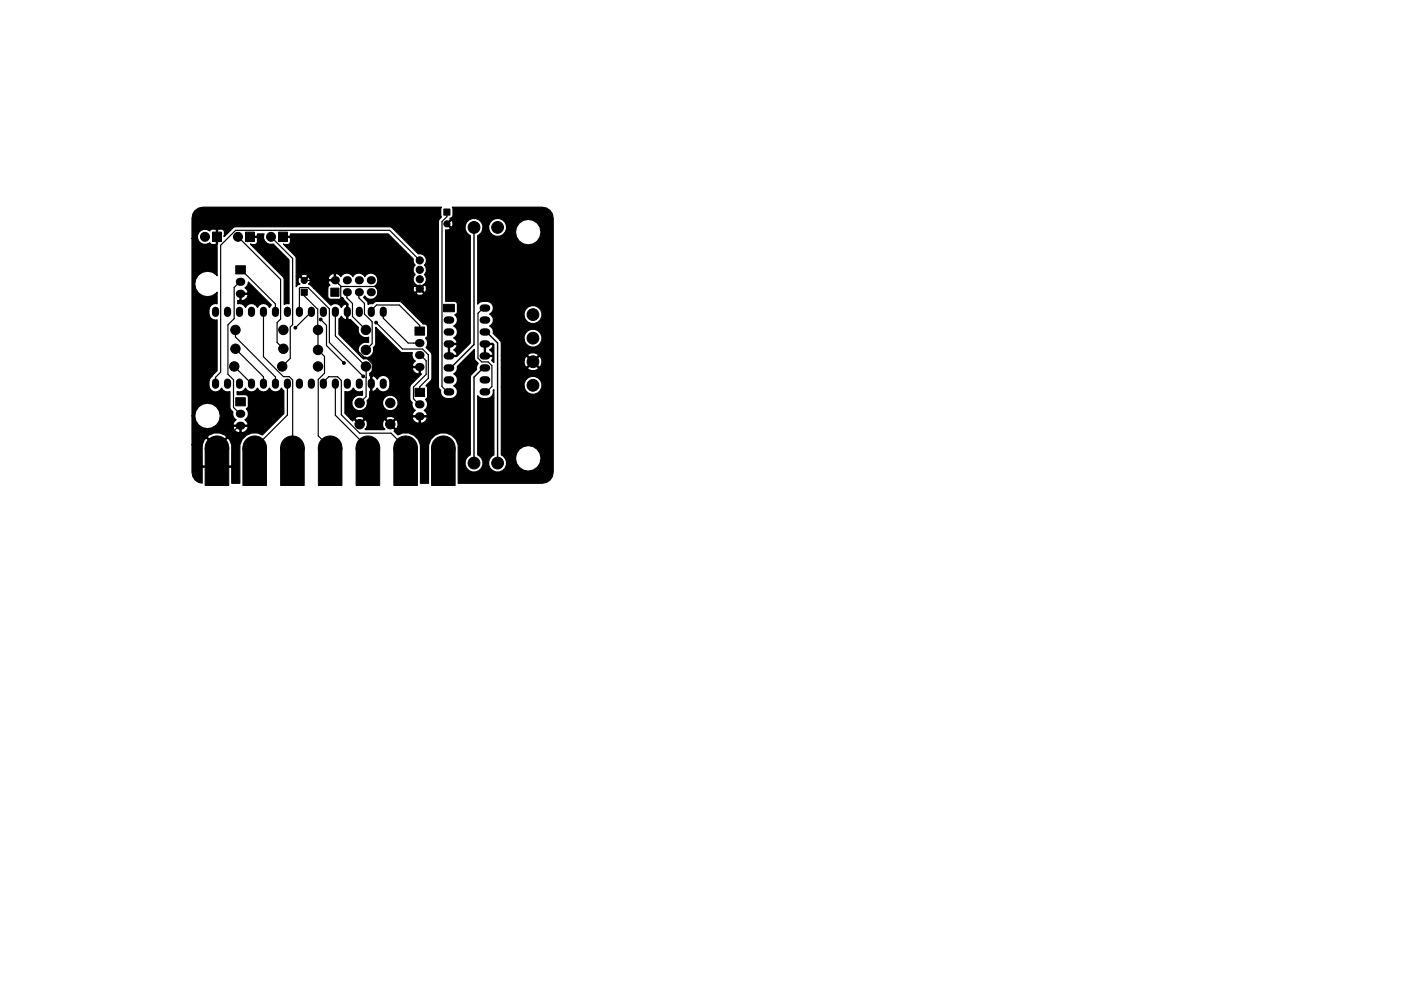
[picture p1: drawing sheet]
<svg xmlns="http://www.w3.org/2000/svg" width="297mm" height="210mm" viewBox="0 0 297 210" stroke-linecap="round" stroke-linejoin="round" font-family="sans-serif">
<g fill="none" stroke="#000" stroke-width="1.5">
<path d="M45.7 65.8v.7M48.2 65.8v.7M50.8 65.8v.7M53.3 65.8v.7M55.9 65.8v.7M58.4 65.8v.7M60.9 65.8v.7M63.5 65.8v.7M66 65.8v.7M68.6 65.8v.7M71.1 65.8v.7M73.6 65.8v.7"/>
<path d="M76.2 65.8v.7M78.7 65.8v.7M81.3 65.8v.7M45.7 81.1v.6M48.2 81.1v.6M50.8 81.1v.6M53.3 81.1v.6M55.9 81.1v.6M58.4 81.1v.6M60.9 81.1v.6M63.5 81.1v.6M66 81.1v.6"/>
<path d="M68.6 81.1v.6M71.1 81.1v.6M73.6 81.1v.6M76.2 81.1v.6M78.7 81.1v.6M81.3 81.1v.6"/>
</g>
<g fill="#000" stroke="#000" stroke-width=".21">
<path d="M45 49.2h2v2h-2zM50 56.4h2v1.7h-2zM52 49.2h2v2h-2zM59 49.2h2v2h-2zM94.1 44.3h1.3v1.3h-1.3zM63.9 61.3h1.2v1.3h-1.2zM70.1 61.1h1.8v1.8h-1.8zM88 69.4h2v1.7h-2zM94 64.6h2.3v1.5h-2.3zM50 84.4h2v1.7h-2zM88 82.4h2v1.7h-2zM43.5 95h5v8h-5z"/>
<path d="M51.5 95h5v8h-5zM59.5 95h5v8h-5zM67.5 95h5v8h-5zM75.5 95h5v8h-5zM83.5 95h5v8h-5zM91.5 95h5v8h-5z"/>
<circle cx="43.5" cy="50.2" r=".95"/>
<circle cx="50.5" cy="50.2" r=".95"/>
<circle cx="57.5" cy="50.2" r=".95"/>
<circle cx="64.5" cy="59.5" r=".65"/>
<circle cx="89" cy="59.2" r=".76"/>
<circle cx="89" cy="55.2" r=".76"/>
<circle cx="89" cy="57.2" r=".76"/>
<circle cx="94.7" cy="47.5" r=".65"/>
<circle cx="100.5" cy="48.2" r="1.25"/>
<circle cx="105.5" cy="48.2" r="1.25"/>
<circle cx="49.7" cy="77.7" r="1"/>
<circle cx="49.9" cy="70" r="1"/>
<circle cx="49.9" cy="74" r="1"/>
<circle cx="59.8" cy="77.7" r="1"/>
<circle cx="60.1" cy="70" r="1"/>
<circle cx="60.1" cy="74" r="1"/>
<circle cx="62.6" cy="69.5" r=".3"/>
<circle cx="67.4" cy="77.7" r="1"/>
<circle cx="67.4" cy="74.2" r="1"/>
<circle cx="67.4" cy="70" r="1"/>
<circle cx="68" cy="67.8" r=".3"/>
<circle cx="72.9" cy="77" r=".3"/>
<circle cx="77" cy="79.8" r=".3"/>
<circle cx="77.6" cy="77.7" r="1"/>
<circle cx="77.6" cy="74.2" r="1"/>
<circle cx="77.6" cy="70" r="1"/>
<circle cx="79.7" cy="68.4" r=".3"/>
<circle cx="89" cy="61.2" r=".76"/>
<circle cx="113" cy="66.7" r="1.25"/>
<circle cx="113" cy="76.7" r="1.25"/>
<circle cx="113" cy="71.7" r="1.25"/>
<circle cx="46" cy="95" r="2.5"/>
<circle cx="54" cy="95" r="2.5"/>
<circle cx="62" cy="95" r="2.5"/>
<circle cx="70" cy="95" r="2.5"/>
<circle cx="76.2" cy="85.5" r="1"/>
<circle cx="76.2" cy="90" r="1"/>
<circle cx="78" cy="95" r="2.5"/>
<circle cx="82.8" cy="90" r="1"/>
<circle cx="82.8" cy="85.5" r="1"/>
<circle cx="86" cy="95" r="2.5"/>
<circle cx="94" cy="95" r="2.5"/>
<circle cx="100.5" cy="98.2" r="1.25"/>
<circle cx="105.5" cy="98.2" r="1.25"/>
<circle cx="113" cy="81.7" r="1.25"/>
</g>
<path d="M50.8 59.8h.4M50.8 62.3h.4M88.8 72.8h.4M88.8 75.3h.4M88.8 77.9h.4M50.8 87.8h.4M50.8 90.3h.4M88.8 85.8h.4M88.8 88.3h.4" fill="none" stroke="#000" stroke-width="1.7"/>
<g fill="none" stroke="#000" stroke-width="1.6">
<path d="M94.8 67.9h.7M94.8 70.4h.7M94.8 73h.7M94.8 75.5h.7M94.8 78.1h.7M102.5 67.9h.7M102.5 70.4h.7M102.5 73h.7M102.5 75.5h.7M102.5 78.1h.7M102.5 65.4h.7M94.8 80.6h.7"/>
<path d="M94.8 83.1h.7M102.5 80.6h.7M102.5 83.1h.7"/>
</g>
<g fill="#000">
<circle cx="71" cy="59.5" r=".86"/>
<circle cx="73.5" cy="59.5" r=".86"/>
<circle cx="76.1" cy="59.5" r=".86"/>
<circle cx="78.6" cy="59.5" r=".86"/>
<circle cx="73.5" cy="62" r=".86"/>
<circle cx="76.1" cy="62" r=".86"/>
<circle cx="78.6" cy="62" r=".86"/>
</g>
<g fill="none" stroke="#000" stroke-width=".25">
<path d="M50.5 50.2l9 9.1v8.4l-.7 .7v4.3l1.3 1.3M51 57.2h.2l7.2 7.3v1.7M51 59.8l-1.4 1.2v6.6l-1.3 1.3v10.5l1.2 1.2v5.9l1.5 1.3M57.5 50.2l4.5 4.6v14.1l-.5 .5v6.6l-1.7 1.7M64.5 59.5h6.5l1.4 1.3M89 55.2l-6.4-6.3h-32.6l-3.2 3.1v27l-1.1 1v1.4M94.7 45v1l-1 1v35l1.1 1.1h.4M49.7 77.7l3.6 3.7M49.9 70v1.5l8.5 8.5v1.4M49.9 74l6 5.9v1.5M55.9 66.2v9.5l4.2 4.2h1.2l.8 .7-.1 18.4M63.5 66.2v-5l.1-.2h1.7l4.5 4.5v7.2l7.2 7.1"/>
<path d="M64.5 62v.8l2.9 2.8v8.6l1.4 1.4v3.6l-1.3 1.3v12l2.5 2.5v4M66 66.2l-3.4 3.3M68 67.8l1.2 1.2v4.3l3.7 3.7M71.1 66.2v5.1l6.5 6.5v6.3l-1.4 1.4M71.9 60.3h.1M72.4 60.8l-.2 2.6 1.4 1.4v7.4l3.6 3.6h.3l1.4 1.4v2.6l-.2 .2v7.5l-2.5 2.5M72.4 60.8h16.1l.5 .4M73.5 62v1.2l1.2 1.2v2.7l2.9 2.9M76.1 62v1.2l1.2 1.2v2.2l1.6 1.7v4.6l-1.3 1.3M78.7 66.2v-.4l1.1-1.1h4.9l4.3 4.4v1.1M78.9 77.9h10.1M79.7 68.4l5.7 5.7h4.2l1.2 1.2v4.9l-1.8 1.9v1.1"/>
<path d="M81.3 66.2v1.3l5.2 5.3h2.5M89 75.3l1.4 1.2v2.9l-2.7 2.7v2.5l1.3 1.2M95.2 73v2.5M102.8 73v2.5M102.8 65.4h-.3l-1.2 1.1v9.5l.8 .8h1.4l.8 .8v4.4l-1.1 1.1h-.4M51 90.3h-.3l-4.7 4.7v4M60.9 81.4v6.7l-6.9 6.9v4M68.6 81.4v-.3l1.1-1.2h1.9l.8 .8v7.3l3.9 3.9h6.6l3.1 3.1v4M71.1 81.4v6.7l6.9 6.9v4M89 88.3h-4.6l-1.6 1.7-1.3-1.2h-4M94 95v4"/>
</g>
<path d="M100.5 48.2v24.9l-5 5h-.3M102.8 78.1h-.3l-2 1.9v18.2M102.8 70.4h.4l2.3 2.4v25.4" fill="none" stroke="#000" stroke-width=".3"/>
<path d="M52.9 50.1h1.5l.2-.5h1.4a1.57 1.57 0 0 0 .3 1.7 1.57 1.57 0 0 0 1.6 .5l3.4 3.3v9.4l-.4-.1-.6 .2-.1-5.6-7.1-7.2v-.1l.2 .2 1-.1 .3-.4v-.9l-.2-.1h-1.5zM41.4 44.6l.7-.5 1-.1h50.5l-.1 .3v1.3l.1 .4-.4 .5-.2 .5v35l.4 .8v.3a1.83 1.83 0 0 0 2.7 1.4 1.41 1.41 0 0 0 .9-1.3 1.41 1.41 0 0 0-.8-1.3 1.4 1.4 0 0 0 .8-1.3 1.4 1.4 0 0 0-.8-1.3 1.33 1.33 0 0 0 .7-1.5l3.7-3.7v2.2l.8 .8-.3 .4v.8l-1.2 1.2-.2 .5v16.5a1.9 1.9 0 0 0-.7 2.9 1.9 1.9 0 0 0 3 0 1.9 1.9 0 0 0-.7-2.9v-12.5l.1 .1a2.15 2.15 0 0 0 3.1-.4l.1-.9 .1-.1v13.8a1.91 1.91 0 0 0-.9 2.6 1.91 1.91 0 0 0 2.7 .8 1.91 1.91 0 0 0 .6-2.7h2.2l.2 1.1a2.71 2.71 0 0 0 4.4 .9 2.71 2.71 0 0 0-.9-4.5 2.71 2.71 0 0 0-3.7 2.5h-2.2l-.8-.7v-14.4h4.8a1.92 1.92 0 0 0 3 1.2 1.92 1.92 0 0 0 0-3.1 1.92 1.92 0 0 0-3 1.2v.7h-4.8v-4h5.5a1.41 1.41 0 0 0 2.4 0l-1.2-1.2-1.2 1.2h-5.5v-1.7h4.8v.8l.3 .6 .3 .1 1.1-1.2h.4l1.1 1.2 .3-.1a1.52 1.52 0 0 0-.3-2.2l-1.1 1.1h-.4l-1.1-1.1-.3 .1-.3 .7h-4.8v-1h5.5l1.2 1.2 1.2-1.2a1.41 1.41 0 0 0-2.4 0h-5.5v-2.6l-.3-.7h5.1a1.92 1.92 0 0 0 3 1.2 1.92 1.92 0 0 0 0-3.1 1.92 1.92 0 0 0-3 1.2v.7h-5.1l-1.4-1.4-.1-.8-.7-.7 .4-.3a1.36 1.36 0 0 0 .2-1.8h6.7l.3 .7a1.92 1.92 0 0 0 3.2 0 1.92 1.92 0 0 0-1.2-2.9 1.92 1.92 0 0 0-2.3 2.2h-6.7l-.6-.5 .4-.2a1.42 1.42 0 0 0 .3-1.6 1.42 1.42 0 0 0-1.3-.9 1.72 1.72 0 0 0-1.9 .6v-14.5l.8-.7 .3-.7h1.2a1.91 1.91 0 0 0 1.6 1.5 1.91 1.91 0 0 0 1.9-.9h2.2l.2 1.1a2.71 2.71 0 0 0 4.4 .9 2.71 2.71 0 0 0-.9-4.5 2.71 2.71 0 0 0-3.7 2.5h-2.2l.3-.6a1.92 1.92 0 0 0-1.9-2.3 1.92 1.92 0 0 0-1.9 2.3h-1.2v-.7a1.91 1.91 0 0 0-3.1-1.2 1.91 1.91 0 0 0 .4 3.3v22.8l-2.9 2.9h-1.7v-2.6h.2v2.3h1.5l.1-.2-.3-.6-.4-.4 .4-.3 .3-.5-.1-.3h-1.8l.1-.3 1.7 .1 .1-.3-.3-.5-.4-.4a1.4 1.4 0 0 0 .8-1.3 1.4 1.4 0 0 0-.8-1.2 1.38 1.38 0 0 0 .2-2.4 .63 .63 0 0 0 .6-.7v-1.5l-.2-.5-.5-.2h-1.8v-15.1h.6l.3-.2 .1-.2-.9-.9h.3l.7 .7h.3a.9 .9 0 0 0-.3-1.4l-.7 .7h-.3l.9-.9-.1-.3 .6-.4v-1.6l-.1-.3h19l1 .1 .7 .5 .5 .8 .2 .9v53.9a2.33 2.33 0 0 1-2.4 2.3h-17.8v-7.5a3.1 3.1 0 0 0-3.1-3.2 3.1 3.1 0 0 0-3.1 3.2v7.5h-1.8v-7.6a3.1 3.1 0 0 0-4.7-2.6l-.9-.8 .2-.3-1.1-1.2h.3l1 1 .3-.1a1.26 1.26 0 0 0-.3-1.9l-1 1h-.3l-1-1-.3 .1a1.26 1.26 0 0 0 .3 1.9l-.1 .1h-4l-.1-.1 .3-.1a1.26 1.26 0 0 0-.3-1.9l-1.2 1.2-1.1-1.2-.3 .3-.5-.5h1l.9 1 1-1h4.6l1 1 .9-1v-.1h3.7a1.16 1.16 0 0 0 1.5 1v-1.2h.2v1.2l.3 .1a1.16 1.16 0 0 0 1.1-1.3h-3l-.1 .2h-3.7l-.1-.1a1.26 1.26 0 0 0-1.8 .2h-4.6l-.1-.2a1.26 1.26 0 0 0-1.8 .2h-1l-1.2-1.1v-4.6h1.1l.7-.8 .3 .5a1.33 1.33 0 0 0 1.7 .2l-.2 .9a1.66 1.66 0 0 0-2.1 1.2 1.66 1.66 0 0 0 1.3 2 1.66 1.66 0 0 0 2-1.3h3.2l.3 .6a1.67 1.67 0 0 0 2.7 0 1.67 1.67 0 0 0-1-2.5 1.67 1.67 0 0 0-2 1.9h-3.2l-.1-.8 .5-.6 .1-1.3 .2-.1v-3.2h.2v3.2l.3 .1 .5-.3 .4-.5a1.39 1.39 0 0 0 1.5 .8 1.39 1.39 0 0 0 1.2-1.3 1.54 1.54 0 0 0-.4-1.7 1.54 1.54 0 0 0-1.6-.4l-.7 .8-.4-.5-.5-.3-.5 .1-.2-.1v-.5l.6-.5 .2-.5h8.2a1.49 1.49 0 0 0 1.2 1.2l.3-.2v-1.2h-1.4l-.1 .2h-8.2v-.1a1.64 1.64 0 0 0-2.1-1.9l-5.2-5.2v-3.3l.5-.6 .3 .5 .6 .3 .2-.2v-3.1l-.3-.1-.5 .2-.3 .5-.3-.4a1.38 1.38 0 0 0-1.9 0l-3.7-3.7h3v1.8l.4 .6h2l.4-.2 .2-.2 .3 .2 .2 .4 .8 .9v3.1l.2 .2 .2-.2 1.8 1.8-.1 .2a1.63 1.63 0 0 0 2.2 1.8v1.2a1.65 1.65 0 0 0-2.2 1.4 1.65 1.65 0 0 0 1.8 1.8 1.65 1.65 0 0 0 1.4-2.1l.6-.9v-3.5l5.1 5.2 .6 .2h2a1.42 1.42 0 0 0 .7 1.8l-.5 .4-.2 .5 .1 .2h1.6v1.5l.3 .2-2.4 2.4-.1 2.8 .5 .8a1.38 1.38 0 0 0 .7 1.7l-.5 .3-.2 .6 .1 .2h3l.1-.2-.2-.6-.5-.3 .3-.3a1.49 1.49 0 0 0 0-2.1l.3-.1 .2-.5v-1.7l-.4-.6 1.1-1 .2-.6v-4.9l-.2-.6-1.1-1 .3-.3a1.49 1.49 0 0 0-.4-1.7l.3-.1 .2-.5-.1-2a.78 .78 0 0 0-.9-.4l-4.8-4.7h-5.1l-.8 .4-1 .2v-.5l-.9-1 .3-.3 .2 .3a1.47 1.47 0 0 0 1.5 .4 1.47 1.47 0 0 0 1-1.3h8.1l.1 .3a1.01 1.01 0 0 0 1.5-.3l-.8-.8-.8 .8h-8.1l-.1-.8-.2-.4h7.8l.2 1h.2l.8-.8h.4l.8 .8a.93 .93 0 0 0 0-1.6l-.8 .8h-.4l-.8-.8-.2 .1-.2 .5h-7.8l-.4-.3a1.49 1.49 0 0 0 .3-2.3 1.49 1.49 0 0 0-2.3 .3 1.45 1.45 0 0 0-2.6 0 1.45 1.45 0 0 0-2.5 0l-.5-.5-.4-.2-.3 .1v1.5h-1.4l-.2 .2 .5 .7-.3 .2-.2 .4h-3l-1.1-.9a.87 .87 0 0 0 .3-1.1h3.8l.2 .2h1.2v-1.2a1.09 1.09 0 0 0-1.4 1h-3.8l-.1-.3h-.2l-.9 .9-.9-.9h-.2a.9 .9 0 0 0 .2 1.4l-.5 .3-.3 .3v-2.2h1l.7 .7 .7-.7v-.2a.9 .9 0 0 0-1.4 .2h-1l-.1-4.1-2.6-2.7v-.1l.2 .2 1-.1 .3-.4v-.9l-.2-.1h-1.5v-.3h1.5l.2-.5h20.7l5.3 5.3a1.31 1.31 0 0 0 .4 1.3 1.33 1.33 0 0 0 0 2 1.37 1.37 0 0 0 .5 2.3l.5 .6 .5-.6a1.37 1.37 0 0 0 .5-2.3 1.33 1.33 0 0 0 0-2 1.4 1.4 0 0 0 .2-1.6 1.4 1.4 0 0 0-1.5-.7l-5.5-5.6-.6-.2h-32.6l-.6 .2-1.8 1.9-.2-.1 .2-.1v-.9l-.3-.4-1-.1-.2 .2-.1 9.7a2.69 2.69 0 0 0-3.9-.2 2.69 2.69 0 0 0 0 3.9 2.69 2.69 0 0 0 3.9-.2v2.5l-.3-.1a1.79 1.79 0 0 0-1.3 2.7 1.34 1.34 0 0 0 1.6 .8v10.7l-1 1.3a2.01 2.01 0 0 0 .2 3.2 1.38 1.38 0 0 0 1.8-.8 1.38 1.38 0 0 0 1.8 .8v3.4l.2 .5 .4 .4a1.38 1.38 0 0 0 .7 1.7l-.5 .3-.2 .6 .1 .2h3l.1-.2-.2-.6-.5-.3 .3-.3a1.49 1.49 0 0 0 0-2.1l.3-.1 .2-.5-.1-2-.6-.4h-1.7v-.6h1l.8-.8 .2 .5a1.39 1.39 0 0 0 2.3-.5 1.39 1.39 0 0 0 1.3 .9 1.39 1.39 0 0 0 1.2-.9 1.39 1.39 0 0 0 1.3 .9 1.39 1.39 0 0 0 1.3-.9l.5 .6v4.8l-4.6 4.6a3.1 3.1 0 0 0-4.7 2.7v7.5h-1.8v-3.2l-.1-.2h-6l-.1 .2v3.2l-.8-.1-.7-.5-.5-.8-.2-.9v-5.8h2.2v4.3l.1 .2h6l.1-.2v-3.1a4.4 4.4 0 0 0-.4-2.4l-.5-.3-1.4 1.5h-.3l1.6-1.6a2.66 2.66 0 0 0-4.2 0l1.6 1.6h-.3l-1.4-1.5-.5 .3-.4 1.2h-2.2v-6.2h.6a2.69 2.69 0 0 0 3.8 2.5h4.3a1.16 1.16 0 0 0 1.5 1v-1.2h.2v1.2l.3 .1a1.16 1.16 0 0 0 1.1-1.3h-3l-.1 .2h-4.3l.8-.5a2.71 2.71 0 0 0-.9-4.5 2.71 2.71 0 0 0-3.7 2.5h-.6v-37.6h1.2l.2 .5a1.58 1.58 0 0 0 2.4 .4l.4 .4h.8l.2-.2v-2.9l-.2-.2h-.8l-.4 .4-.1-.1a1.62 1.62 0 0 0-1.8 0 1.62 1.62 0 0 0-.7 1.7h-1.2v-4.3l.2-.9zM52.7 59.8l4.8 4.9-.4 .5a1.39 1.39 0 0 0-1.2-.8 1.39 1.39 0 0 0-1.3 .8 1.39 1.39 0 0 0-1.3-.8 1.39 1.39 0 0 0-1.2 .8 1.34 1.34 0 0 0-1.7-.7v-.8l.2 .1 .3-.1v-1.2h.2v1.2a1.05 1.05 0 0 0 1.4-1.2h-1.6v-.3h1.6l.1-.2-.2-.6-.5-.3 .7-.7zM102.7 72.9l1.7-.1 .3 .3v3.8l-.5-.4 .3-.6-.1-.3h-1.7v-2.5h.2v2.3h1.5l.1-.3-.2-.5-.5-.4 .5-.3 .2-.6-.1-.2h-1.7z" fill="#000" stroke="#000" stroke-width=".25"/>
</svg>
